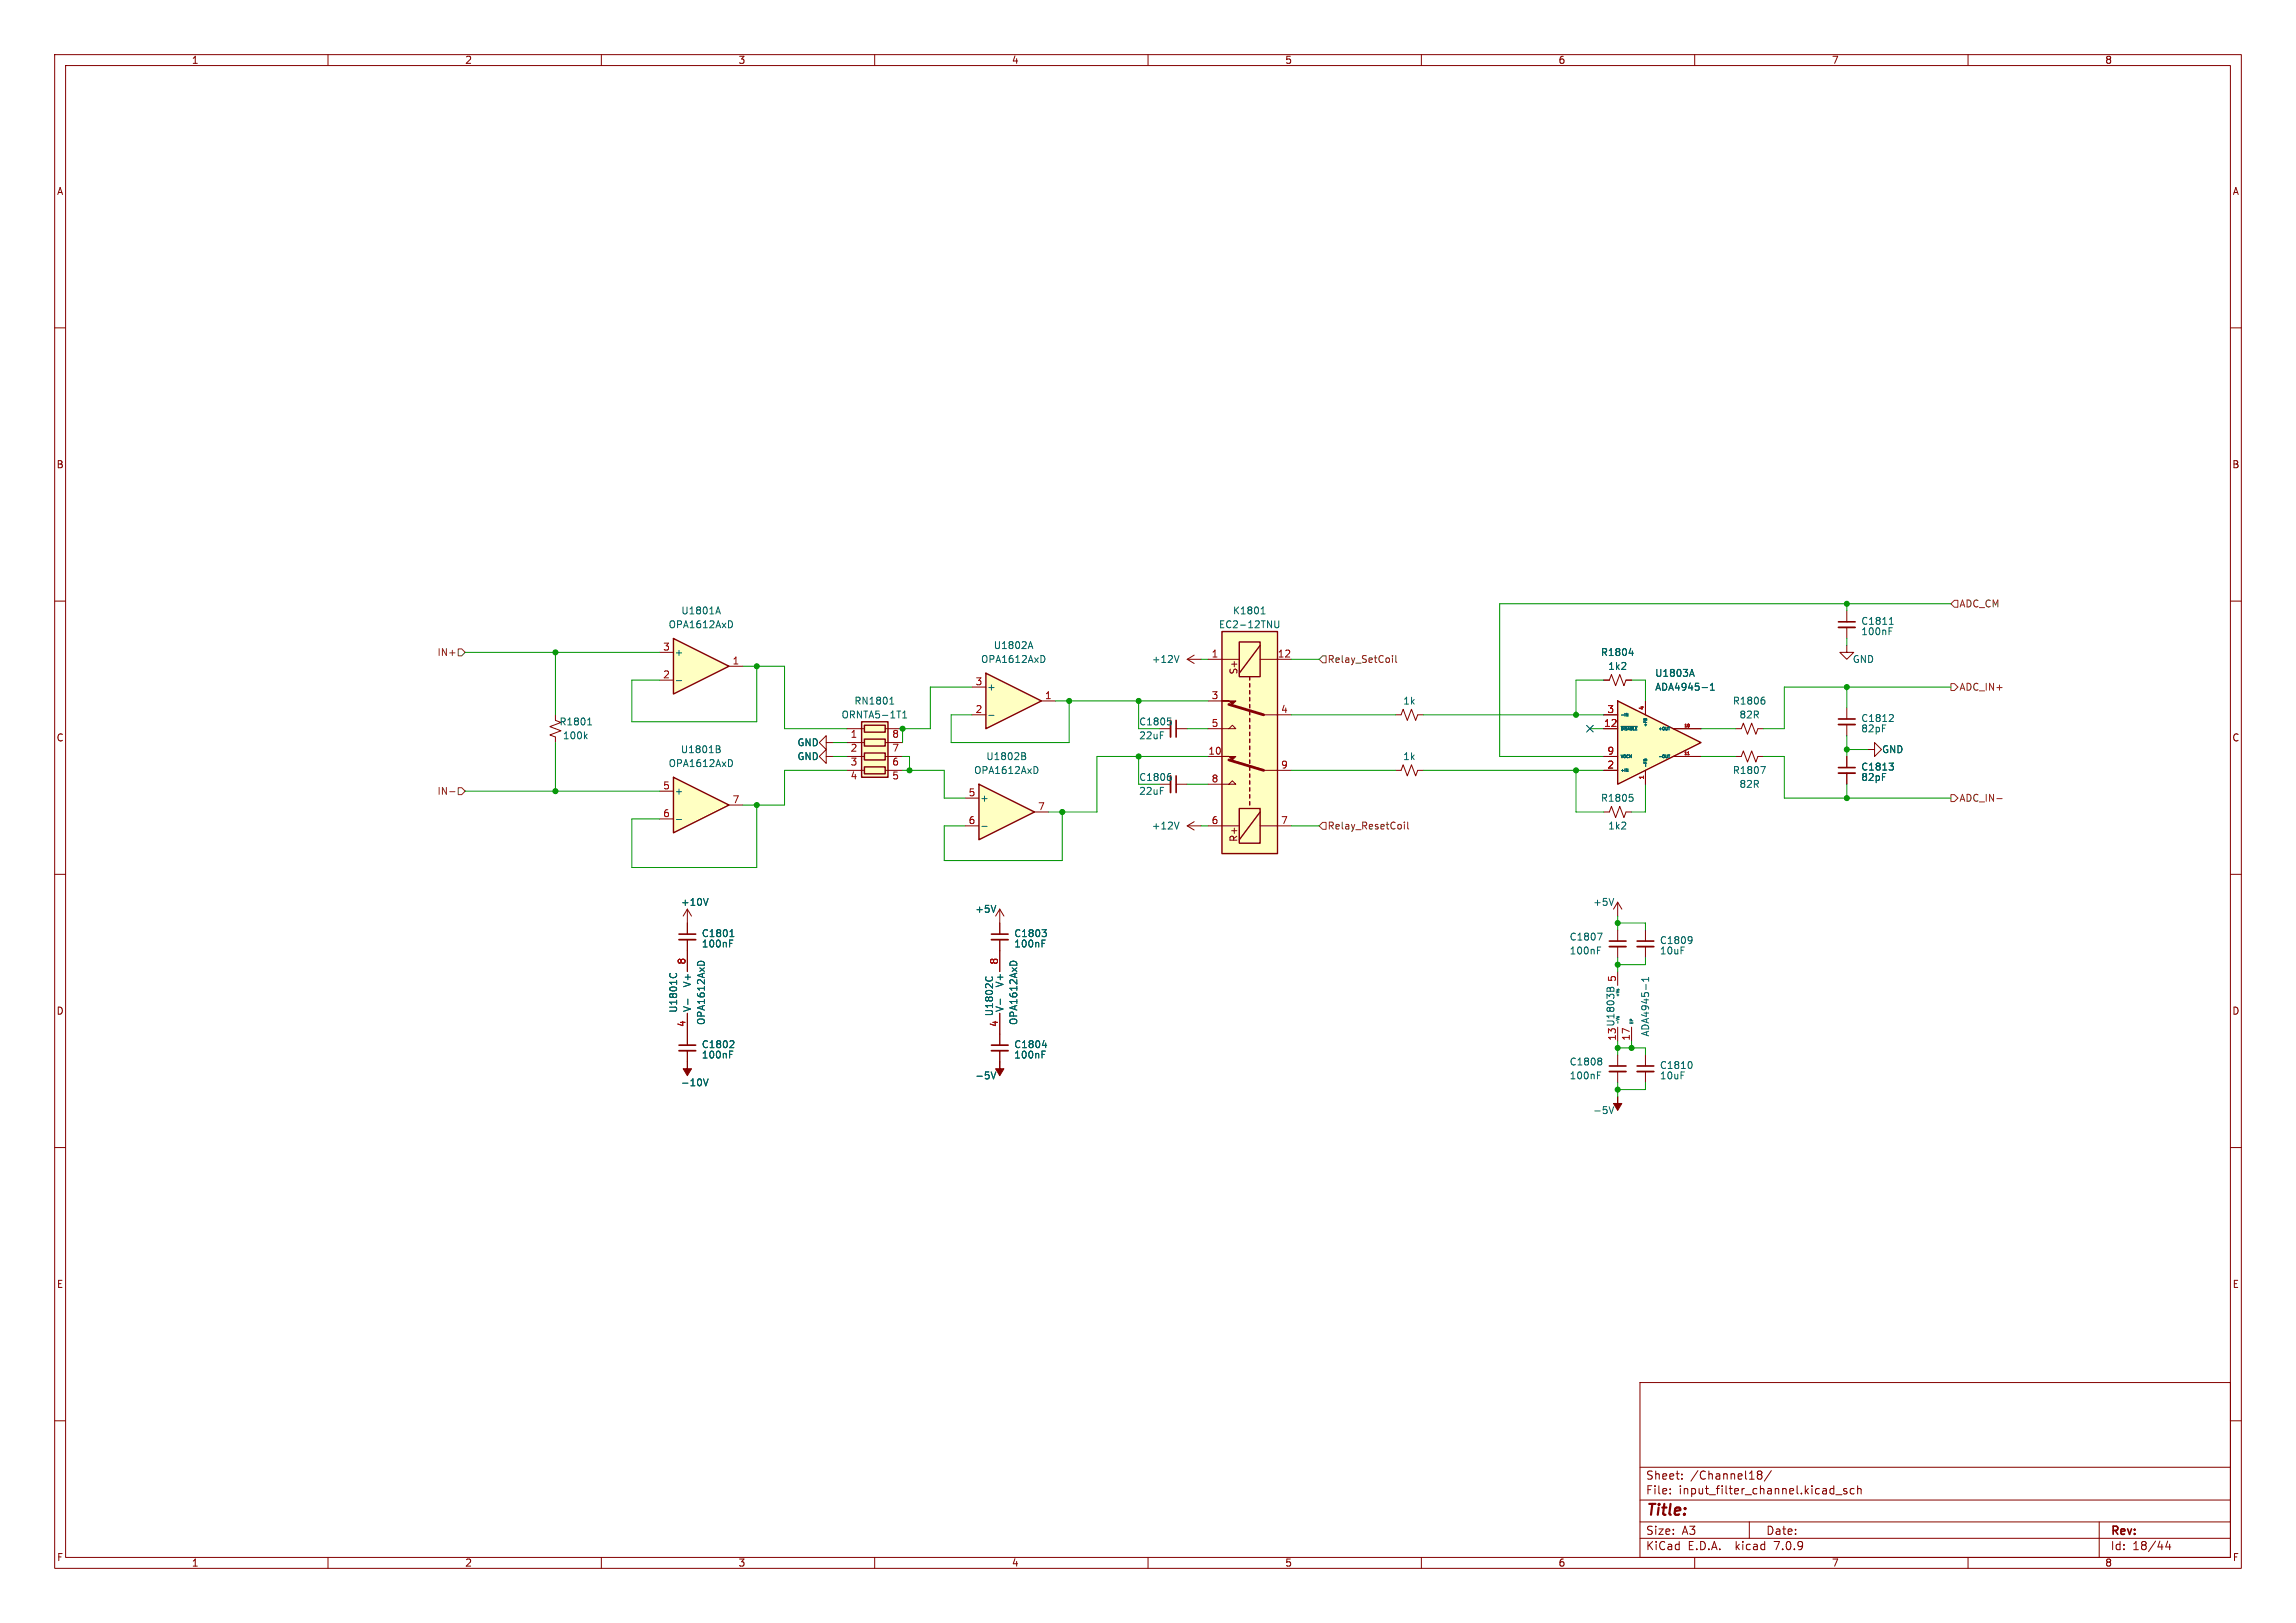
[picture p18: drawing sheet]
<svg xmlns="http://www.w3.org/2000/svg" width="420mm" height="297mm" viewBox="0 0 420 297" stroke-linecap="round" stroke-linejoin="round" font-family="sans-serif">
<defs><g id="words">
<text font-size="2.8" fill="#840000" x="301" y="277.9">Title:</text>
<g font-size="2.1" fill="#840000">
<text x="301" y="273.7">File:</text>
<text x="301" y="271">Sheet:</text>
<text x="307.1" y="273.7">input_filter_channel.kicad_sch</text>
<text x="309.2" y="271">/Channel18/</text>
<text x="301" y="281.1">Size:</text>
<text x="307.6" y="281.1">A3</text>
<text x="323" y="281.1">Date:</text>
<text x="386" y="281.3">Rev:</text>
<text x="301" y="283.9">KiCad</text>
<text x="308.7" y="283.9">E.D.A.</text>
<text x="317.6" y="283.9">kicad</text>
<text x="324.8" y="283.9">7.0.9</text>
<text x="386" y="283.9">Id:</text>
<text x="390.1" y="283.9">18/44</text>
</g>
<g font-size="1.8" fill="#840000">
<text x="35" y="11.9">1</text>
<text x="85" y="11.9">2</text>
<text x="135" y="11.9">3</text>
<text x="185" y="11.9">4</text>
<text x="235" y="11.9">5</text>
<text x="285" y="11.9">6</text>
<text x="335" y="11.9">7</text>
<text x="385" y="11.9">8</text>
<text x="10.3" y="35.9">A</text>
<text x="408.3" y="35.9">A</text>
<text x="10.3" y="85.9">B</text>
<text x="408.2" y="85.9">B</text>
<text x="226.6" y="123.5" transform="rotate(-90 226.6 123.5)">S+</text>
<text x="10.3" y="135.9">C</text>
<text x="408.2" y="135.9">C</text>
<text x="226.6" y="154.2" transform="rotate(-90 226.6 154.2)">R+</text>
<text x="10.3" y="185.9">D</text>
<text x="408.2" y="185.9">D</text>
<text x="10.3" y="235.9">E</text>
<text x="408.3" y="235.9">E</text>
<text x="10.3" y="285.9">F</text>
<text x="35" y="286.9">1</text>
<text x="85" y="286.9">2</text>
<text x="135" y="286.9">3</text>
<text x="185" y="286.9">4</text>
<text x="235" y="286.9">5</text>
<text x="285" y="286.9">6</text>
<text x="335" y="286.9">7</text>
<text x="385" y="286.9">8</text>
<text x="408.3" y="285.9">F</text>
</g>
<g font-size="1.8" fill="#006464">
<text x="124.5" y="112.6">U1801A</text>
<text x="225.4" y="112.6">K1801</text>
<text x="122.2" y="115.2">OPA1612AxD</text>
<text x="181.7" y="119">U1802A</text>
<text x="222.9" y="115.2">EC2-12TNU</text>
<text x="340.4" y="114.5">C1811</text>
<text x="340.4" y="116.4">100nF</text>
<text x="123.3" y="120.2">+</text>
<text x="179.4" y="121.5">OPA1612AxD</text>
<text x="210.6" y="121.5">+12V</text>
<text x="292.8" y="120.2">R1804</text>
<text x="294.1" y="122.8">1k2</text>
<text x="302.7" y="124.1">U1803A</text>
<text x="338.8" y="121.5">GND</text>
<text x="153.8" y="131.7">ORNTA5-1T1</text>
<text x="156.2" y="129.1">RN1801</text>
<text x="180.5" y="126.6">+</text>
<text x="256.6" y="129.1">1k</text>
<text x="302.7" y="126.6">ADA4945-1</text>
<text x="316.9" y="129.1">R1806</text>
<text x="318.1" y="131.7">82R</text>
<text x="102.3" y="132.9">R1801</text>
<text x="102.9" y="135.5">100k</text>
<text x="145.8" y="136.8">GND</text>
<text x="208.3" y="132.9">C1805</text>
<text x="208.3" y="135.5">22uF</text>
<text x="340.4" y="132.3">C1812</text>
<text x="340.4" y="134.2">82pF</text>
<text x="122.2" y="140.6">OPA1612AxD</text>
<text x="124.4" y="138">U1801B</text>
<text x="145.8" y="139.3">GND</text>
<text x="178.1" y="141.8">OPA1612AxD</text>
<text x="180.3" y="139.3">U1802B</text>
<text x="208.3" y="143.1">C1806</text>
<text x="256.6" y="139.3">1k</text>
<text x="316.9" y="141.8">R1807</text>
<text x="340.4" y="141.2">C1813</text>
<text x="340.4" y="143.1">82pF</text>
<text x="344.2" y="138">GND</text>
<text x="123.3" y="145.6">+</text>
<text x="179.2" y="146.9">+</text>
<text x="208.3" y="145.6">22uF</text>
<text x="292.8" y="146.9">R1805</text>
<text x="318.1" y="144.4">82R</text>
<text x="210.6" y="152">+12V</text>
<text x="294.1" y="152">1k2</text>
<text x="124.5" y="166">+10V</text>
<text x="178.3" y="167.2">+5V</text>
<text x="291.3" y="166">+5V</text>
<text x="128.3" y="173.6">100nF</text>
<text x="128.3" y="171.7">C1801</text>
<text x="185.4" y="173.6">100nF</text>
<text x="185.4" y="171.7">C1803</text>
<text x="287" y="172.3">C1807</text>
<text x="303.5" y="173">C1809</text>
<text x="287" y="174.9">100nF</text>
<text x="303.5" y="174.9">10uF</text>
<text x="124.1" y="185.4" transform="rotate(-90 124.1 185.4)">U1801C</text>
<text x="126.6" y="185.3" transform="rotate(-90 126.6 185.3)">V-</text>
<text x="126.6" y="180.8" transform="rotate(-90 126.6 180.8)">V+</text>
<text x="183.7" y="185.3" transform="rotate(-90 183.7 185.3)">V-</text>
<text x="183.7" y="180.8" transform="rotate(-90 183.7 180.8)">V+</text>
<text x="129.1" y="187.7" transform="rotate(-90 129.1 187.7)">OPA1612AxD</text>
<text x="181.8" y="186.1" transform="rotate(-90 181.8 186.1)">U1802C</text>
<text x="186.3" y="187.7" transform="rotate(-90 186.3 187.7)">OPA1612AxD</text>
<text x="295.7" y="190.5" transform="rotate(-90 295.7 190.5)">13 U1803B</text>
<text x="301.9" y="189.8" transform="rotate(-90 301.9 189.8)">ADA4945-1</text>
<text x="128.3" y="193.9">100nF</text>
<text x="128.3" y="192">C1802</text>
<text x="178.3" y="197.7">-5V</text>
<text x="185.4" y="193.9">100nF</text>
<text x="185.4" y="192">C1804</text>
<text x="287" y="195.2">C1808</text>
<text x="287" y="197.7">100nF</text>
<text x="303.5" y="195.8">C1810</text>
<text x="303.5" y="197.7">10uF</text>
<text x="124.5" y="199">-10V</text>
<text x="291.3" y="204.1">-5V</text>
</g>
<g font-size="1.8" fill="#725600">
<text x="358.3" y="111.4">ADC_CM</text>
<text x="79.9" y="120.2">IN+</text>
<text x="242.8" y="121.5">Relay_SetCoil</text>
<text x="358.3" y="126.6">ADC_IN+</text>
<text x="79.9" y="145.6">IN-</text>
<text x="358.3" y="146.9">ADC_IN-</text>
<text x="242.8" y="152">Relay_ResetCoil</text>
</g>
<g font-size="1.8" fill="#a90000">
<text x="121.2" y="119.1">3</text>
<text x="121.2" y="124.2">2</text>
<text x="133.9" y="121.7">1</text>
<text x="178.4" y="125.5">3</text>
<text x="221.5" y="120.4">1</text>
<text x="233.6" y="120.4">12</text>
<text x="178.4" y="130.6">2</text>
<text x="191.1" y="128">1</text>
<text x="221.5" y="128">3</text>
<text x="234.2" y="130.6">4</text>
<text x="293.9" y="130.6">3</text>
<text x="155.5" y="135.3">1</text>
<text x="155.5" y="137.9">2</text>
<text x="163.1" y="137.9">7</text>
<text x="163.1" y="135.3">8</text>
<text x="221.5" y="133.1">5</text>
<text x="293.3" y="133.1">12</text>
<text x="155.5" y="140.4">3</text>
<text x="155.5" y="143">4</text>
<text x="163.1" y="143">5</text>
<text x="163.1" y="140.4">6</text>
<text x="220.9" y="138.2">10</text>
<text x="221.5" y="143.3">8</text>
<text x="234.2" y="140.7">9</text>
<text x="293.9" y="140.7">2</text>
<text x="293.9" y="138.2">9</text>
<text x="121.2" y="144.5">5</text>
<text x="121.2" y="149.6">6</text>
<text x="133.9" y="147.1">7</text>
<text x="177.1" y="145.8">5</text>
<text x="189.8" y="148.3">7</text>
<text x="177.1" y="150.9">6</text>
<text x="221.5" y="150.9">6</text>
<text x="234.2" y="150.9">7</text>
<text x="125.5" y="176.6" transform="rotate(-90 125.5 176.6)">8</text>
<text x="182.6" y="176.6" transform="rotate(-90 182.6 176.6)">8</text>
<text x="295.7" y="179.8" transform="rotate(-90 295.7 179.8)">5</text>
<text x="125.5" y="188" transform="rotate(-90 125.5 188)">4</text>
<text x="182.6" y="188" transform="rotate(-90 182.6 188)">4</text>
<text x="298.2" y="190.5" transform="rotate(-90 298.2 190.5)">17</text>
</g>
<g font-size="1.1" fill="#a90000">
<text x="300.7" y="130.1" transform="rotate(-90 300.7 130.1)">4</text>
<text x="300.7" y="142.8" transform="rotate(-90 300.7 142.8)">1</text>
</g>
<g font-size=".7" fill="#006464">
<text x="296.4" y="131.2">-IN</text>
<text x="296.4" y="133.8">~{DISABLE}</text>
<text x="301.4" y="133.1" transform="rotate(-90 301.4 133.1)">+FB</text>
<text x="303.3" y="133.8">+OUT</text>
<text x="296.4" y="141.4">+IN</text>
<text x="296.4" y="138.8">VOCM</text>
<text x="301.4" y="140.5" transform="rotate(-90 301.4 140.5)">-FB</text>
<text x="303.3" y="138.8">-OUT</text>
<text x="296.3" y="182.5" transform="rotate(-90 296.3 182.5)">+Vs</text>
<text x="296.3" y="187.5" transform="rotate(-90 296.3 187.5)">-Vs</text>
<text x="298.9" y="187.5" transform="rotate(-90 298.9 187.5)">EP</text>
</g>
<g font-size=".7" fill="#a90000">
<text x="308" y="133.1">10</text>
<text x="308" y="138.2">11</text>
</g>
</g></defs>
<g fill="none" stroke="#840000" stroke-width=".18">
<path d="M10 10h400v277h-400zM12 12h396v273h-396zM60 10v2M110 10v2M160 10v2M210 10v2M260 10v2M310 10v2M360 10v2M10 60h2M408 60h2M10 110h2"/>
<path d="M408 110h2M154.9 133.4h3.2M154.9 135.9h3.2M154.9 138.4h3.2M161.9 133.4h3.2M161.9 135.9h3.2M161.9 138.4h3.2M10 160h2M154.9 141h3.2M161.9 141h3.2M408 160h2M295.9 170.2v2"/>
<path d="M295.9 173.2v2.1M10 210h2M408 210h2M10 260h2M300 253h108v32h-108zM408 260h2M300 278.5h108M300 274.5h108M300 268.5h108M305.5 273.2v.2M305.5 272.5v.1M307.7 270.5v.2"/>
<path d="M307.7 269.8v.1M320 278.5v3M321.7 269.8l-.3-.3 .3-.3h.3l.3 .3-.3 .3M321.7 269.8l-.3 .3 .1 .4 .2 .2h.3l.3-.3-.1-.4-.2-.2M321.7 269.8h.3M324 269.1l-1.3 1.9M335.8 273.5h1.1M337.8 272.5l-.4-.1-.2 .2 .1 .2 .5 .2v.3h-.6M339.2 272.5l-.5-.1-.3 .3v.4l.2 .2h.6M339.8 272.5l.2-.1 .4 .1v.9M339.8 271.9v1.5M384 278.5v6.5"/>
<path d="M60 285v2M110 285v2M160 285v2M210 285v2M260 285v2M300 281.5h108M310 285v2M360 285v2M396.5 282l-.3 1.1h.9M396.9 282.6v1"/>
</g>
<path d="M294.4 173.2h3" fill="none" stroke="#840000" stroke-width=".33"/>
<path d="M294.4 172.2h3" fill="none" stroke="#840000" stroke-width=".3"/>
<path d="M162.8 128.8h.7M162.9 127.9l.2-.3v1.2M165.1 131.4h.8M165.1 130.5l.4-.4v1.3M292.2 170.8h.9l-.6 1.2M292.2 173.9h.4M292.2 173.3h.6" fill="none" stroke="#006464" stroke-width=".18"/>
<path d="M157.6 132.1h4.8v10.1h-4.8z" fill="#ffffc2" stroke="#ffffc2" stroke-width=".18"/>
<path d="M157.6 132.1h4.8v10.1h-4.8zM158.1 132.7h3.8v1.3h-3.8zM158.1 135.3h3.8v1.2h-3.8zM158.1 137.8h3.8v1.3h-3.8zM158.1 140.3h3.8v1.3h-3.8z" fill="none" stroke="#840000" stroke-width=".25"/>
<path d="M179.1 143.5l10.1 5.1-10.1 5.1z" fill="#ffffc2"/>
<g fill="none" stroke="#840000" stroke-width=".25">
<path d="M223.5 115.6h10.2v40.6h-10.2zM226.7 117.5h3.8v6.3h-3.8zM230.5 118.1l-3.8 5.1M228.6 123.8v.7M228.6 125.1v.6M228.6 126.4v.6M228.6 127.6v.7M228.6 128.9v.6M228.6 130.2v.6M228.6 131.4v.7M228.6 132.7v.7M228.6 134v.6"/>
<path d="M228.6 135.3v.6M228.6 136.5v.7M228.6 137.8v.6M228.6 139.1v.6M179.1 143.5l10.1 5.1-10.1 5.1zM226.7 148h3.8v6.3h-3.8zM228.6 140.3v.7M228.6 141.6v.6M228.6 142.9v.6M228.6 144.1v.7M228.6 145.4v.7M228.6 146.7v.6"/>
<path d="M230.5 148.6l-3.8 5.1"/>
</g>
<g fill="none" stroke="#840000" stroke-width=".18">
<path d="M337.8 118.1v1.3h1.3l-1.3 1.3-1.3-1.3h1.3M212.1 133.4h2M215.1 133.4h2.1M221 133.4h5.1l-.7-.7-.6 .7M221 120.7h5.7M221 138.4h2.5M221 128.3h2.5M230.5 120.7h5.7M231.1 130.8h5.1M255.3 130.8h1l.4-1 .7 2 .8-2 .8 2 .3-1h1M341.6 137.2h1.3v-1.3l1.3 1.3-1.3 1.2v-1.2M176.5 146.1h2.6"/>
<path d="M176.5 151.1h2.6M189.2 148.6h2.6M212.1 143.5h2M215.1 143.5h2.1M217.2 151.1h2.5M217.2 151.1l1.2 .8M218.4 150.4l-1.2 .7M221 143.5h5.1l-.7-.6-.6 .6M221 151.1h5.7M230.5 151.1h5.7M231.1 141h5.1M255.3 141h1l.4-1 .7 2 .8-2 .8 2 .3-1h1"/>
<path d="M182.9 166.4l-.8 1.2M182.9 166.4v2.5M182.9 174v3.8M182.9 166.4l.7 1.2M182.9 185.4v5.9M182.9 192.3v2M295.9 193v2.1M295.9 196.1v2"/>
</g>
<g fill="none" stroke="#006464" stroke-width=".18">
<path d="M230.7 112.3h.7M230.8 111.4l.2-.3v1.2M233.2 113.6v1l.2 .3 .4-.1 .1-.2v-1M186.9 137.7l.6 .2 .1 .2-.3 .2M186.9 138.3h.4M187.3 138.3l.3 .3v.3l-.7 .1M213.6 131.4h.6M214 131.9l.3 .2v.3l-.3 .3M179.6 151.2h1M189.6 140.3l.3 .5-.3 .7M213.9 141.5h.2M214 142l.3 .3v.3l-.3 .2"/>
<path d="M215.7 150.4l-.5 1.3M180.4 178.8l-.1 .3M181.4 178.8l.2 .3M182.2 165.7l-.5 1.2M184.8 176.1l.5-.2 .6 .2M183 182.8v1M190.6 193h.4M190.6 192.3h.6M190.7 191.3h.8M191.3 190.9v.8M292.2 196.8h.4M292.2 196.2h.6"/>
<path d="M292.8 193.6l.2 .3-.2 .3 .2 .2v.2l-.2 .3M294.3 202.5l.5 1.3 .4-1.3"/>
</g>
<path d="M214.1 131.8v3.1M214.1 142v3M181.4 192.3h3M294.4 196.1h3" fill="none" stroke="#840000" stroke-width=".33"/>
<path d="M215.1 131.8v3.1M215.1 142v3M181.4 191.3h3M294.4 195.1h3" fill="none" stroke="#840000" stroke-width=".3"/>
<g fill="#840000" stroke="#840000" stroke-width=".18">
<path d="M295.9 200.7v1.2h.8l-.8 1.3-.8-1.3h.8z"/>
<path d="M223.5 128.3h2.6l-.7 .6-.6-.6z"/>
<path d="M223.5 138.4h2.6l-.7 .7-.6-.7z"/>
</g>
<path d="M223.5 115.6h10.2v40.6h-10.2z" fill="#ffffc2" stroke="#ffffc2" stroke-width=".18"/>
<path d="M224.8 128.9l6.3 1.9M224.8 139.1l6.3 1.9" fill="none" stroke="#840000" stroke-width=".51"/>
<path d="M180.3 123.2l10.2 5.1-10.2 5.1z" fill="#ffffc2"/>
<path d="M180.3 123.2l10.2 5.1-10.2 5.1z" fill="none" stroke="#840000" stroke-width=".25"/>
<g fill="none" stroke="#840000" stroke-width=".18">
<path d="M218.4 119.9l-1.2 .8M337.8 111.8v2M337.8 114.8v2M177.8 130.8h2.5M177.8 125.7h2.5M190.5 128.3h2.5M217.2 120.7l1.2 .7M217.2 120.7h2.5M182.9 168.9v2M182.9 172v2M295.9 165.1l-.8 1.3M295.9 165.1v2.5"/>
<path d="M295.9 165.1l.8 1.3M301 193v2.1M301 196.1v2"/>
</g>
<g fill="none" stroke="#006464" stroke-width=".18">
<path d="M188.2 118.3h.6M188.5 117.4l.4 1.3M215.7 120l-.5 1.2M345.6 115.5h.4M345.6 114.9h.6M345.6 114.3h.7M345.7 113.3l.3-.3v1.3M180.9 130.9h.9M190.9 120l.2 .5-.2 .7M190.6 170.1h.8l-.4 .5M190.6 172.6h.4M190.6 172h.6"/>
<path d="M191.2 170.6l.2 .3v.3l-.2 .2M295.2 164.4l-.4 1.3M181.3 196.2l.4 1.2 .5-1.2M309.2 194.3a.79 .79 0 0 1 0 1.2"/>
</g>
<path d="M182.9 194.3v1.3h.7l-.7 1.3-.8-1.3h.8z" fill="#840000" stroke="#840000" stroke-width=".18"/>
<path d="M336.3 114.8h3M181.4 172h3M299.5 196.1h3" fill="none" stroke="#840000" stroke-width=".33"/>
<path d="M336.3 113.8h3M181.4 170.9h3M299.5 195.1h3" fill="none" stroke="#840000" stroke-width=".3"/>
<path d="M295.9 128.3l15.2 7.6-15.2 7.6z" fill="#ffffc2"/>
<path d="M295.9 128.3l15.2 7.6-15.2 7.6z" fill="none" stroke="#840000" stroke-width=".25"/>
<g fill="none" stroke="#840000" stroke-width=".18">
<path d="M293.4 124.5h1l.4-1.1 .7 2.1 .8-2.1 .8 2.1 .3-1h1M293.4 133.4h2.5M293.4 138.4h2.5M293.4 130.8h2.5M301 128.3v2.5M306.1 133.4h5M306.1 138.4h5M293.4 148.6h1l.4-1 .7 2 .8-2 .8 2 .3-1h1M293.4 141h2.5M301 141v2.5M295.9 177.8v2.5M301 170.2v2"/>
<path d="M301 173.2v2.1M298.4 188v2.5"/>
</g>
<g fill="none" stroke="#006464" stroke-width=".18">
<path d="M298 119.5h.8M298.6 119.1v.9M296.5 132.9h3M297.5 130.5l.3 .5v-.5M300.9 139h-.2v.2M300.9 139h.1M301 139l.2-.1v.3M301 139v.2M301 131.5l-.3 .1M301 131.5h.1M301 131.5h.2M301.2 131.5h.1"/>
<path d="M301.2 131.5v.1M305.2 133.1h.2M305.2 138.2h.2M305.3 138.2v.5M309.2 123.4h.6M309.5 122.5l.4 1.3M311.4 125.8h.9M312.9 126.3h.7M312.9 125.4l.3-.4v1.3M297.5 140.7l.3 .5v-.5M298.1 145.4h.6M298.5 145.8l.2 .3v.3l-.2 .2"/>
<path d="M301.6 178.9v.7M301.6 179.2h-1.3l.4 .4M309.3 171.4l.2 .2a.94 .94 0 0 1-.2 1M309.5 171.9l-.2 .3M294.6 181l.2-.3h.3l.1 .7M294.6 181l-.3-.3-.2 .1-.2 .6M294.6 181v.4M296 181h.1M296.1 181h.1M301.1 180.1v1"/>
</g>
<path d="M308.7 138.1h.3" fill="none" stroke="#a90000" stroke-width=".18"/>
<path d="M299.5 173.2h3" fill="none" stroke="#840000" stroke-width=".33"/>
<path d="M299.5 172.2h3" fill="none" stroke="#840000" stroke-width=".3"/>
<path d="M123.2 116.8l10.1 5.1-10.1 5.1z" fill="#ffffc2"/>
<path d="M123.2 116.8l10.1 5.1-10.1 5.1z" fill="none" stroke="#840000" stroke-width=".25"/>
<path d="M120.6 119.4h2.6M120.6 124.5h2.6M133.3 121.9h2.6" fill="none" stroke="#840000" stroke-width=".18"/>
<path d="M131.1 112h.6M131.4 111.1l.4 1.2M133.7 113.7l.3 .5-.3 .6M123.7 124.6h1" fill="none" stroke="#006464" stroke-width=".18"/>
<path d="M123.2 142.2l10.1 5.1-10.1 5.1z" fill="#ffffc2"/>
<path d="M123.2 142.2l10.1 5.1-10.1 5.1z" fill="none" stroke="#840000" stroke-width=".25"/>
<g fill="none" stroke="#840000" stroke-width=".18">
<path d="M101.6 130.8v1l1 .4-2 .8 2 .7-2 .8 1 .4v1M151.1 135.9v-1.3l-1.2 1.3 1.2 1.3v-1.3h1.3M151.1 138.4v-1.2l-1.2 1.2 1.2 1.3v-1.3h1.3M293.4 138.4h2.5M293.4 133.4h2.5M293.4 130.8h2.5M293.4 124.5h1M297.4 124.5h1M301 128.3v2.5M306.1 138.4h5M306.1 133.4h5M317.5 138.4h1l.4-1 .8 2 .7-2 .8 2 .4-1h1"/>
<path d="M317.5 133.4h1l.4-1.1 .8 2.1 .7-2.1 .8 2.1 .4-1h1M337.8 129.5v2.1M337.8 132.6v2M337.8 138.4v2.1M120.6 144.8h2.6M120.6 149.9h2.6M133.3 147.3h2.6M293.4 141h2.5M301 141v2.5M337.8 141.5v2M125.7 166.4v4.5M125.7 172v5.8"/>
<path d="M125.7 166.4l-.7 1.2M125.7 166.4l.8 1.2M182.9 168.9v2M182.9 172v5.8M125.7 185.4v5.9M125.7 192.3v2M182.9 185.4v5.9M182.9 192.3v2"/>
</g>
<g fill="none" stroke="#006464" stroke-width=".18">
<path d="M298 119.5h.8M298.6 119.1v.9M107 134.7l.4 .5M107.4 134.4l-.5 .4M107.5 132.7h.7M107.6 131.7l.3-.3v1.3M131 136.5l.6 .1 .1 .2-.3 .3M131 137.1h.4M131.4 137.1l.3 .2v.3l-.7 .1M133.7 139.1l.3 .5-.3 .6M296.5 132.9h3M297.5 130.5l.3 .5v-.5"/>
<path d="M300.9 139h-.2v.2M300.9 139h.1M301 139l.2-.1v.3M301 139v.2M301 131.5l-.3 .1M301 131.5h.1M301 131.5h.2M301.2 131.5h.1M301.2 131.5v.1M305.2 133.1h.2M305.2 138.2h.2M305.3 138.2v.5"/>
<path d="M309.2 123.4h.6M309.5 122.5l.4 1.3M311.4 125.8h.9M312.9 126.3h.7M312.9 125.4l.3-.4v1.3M322.5 127.6h.2M322.6 128.1l.3 .2v.3l-.3 .2M345.6 139.7h.7l-.4 .4M346.1 130.8l.2 .2v.3l-.7 .7h.7M123.7 150h1M297.5 140.7l.3 .5v-.5M322.1 140.3h.8l-.5 1.2"/>
<path d="M346.1 140.1l.2 .3v.3l-.2 .2M122.6 178.1l-.1 .4M123.6 178.1l.2 .4M127.6 176.1l.5-.2 .7 .2M129.5 164.4l-.4 1.3M133.5 172.6h.4M133.5 172h.6M133.5 171.4h.7M133.6 170.4l.3-.3v1.3M180.4 178.8l-.1 .3M181.4 178.8l.2 .3M182.2 165.7l-.5 1.2"/>
<path d="M184.8 176.1l.5-.2 .6 .2M190.6 172.6h.4M190.6 172h.6M190.6 170.1h.8l-.4 .5M191.2 170.6l.2 .3v.3l-.2 .2M125.8 182.8v1M128.7 197.4l.4 1.3 .4-1.3M133.5 193h.4M133.5 192.3h.6M134 190.5l.2 .2v.3l-.7 .7h.7M181.3 196.2l.4 1.2 .5-1.2M183 182.8v1"/>
<path d="M190.6 193h.4M190.6 192.3h.6M190.7 191.3h.8M191.3 190.9v.8"/>
</g>
<path d="M336.3 132.6h3M336.3 141.5h3M124.2 172h3.1M124.2 192.3h3.1" fill="none" stroke="#840000" stroke-width=".33"/>
<path d="M336.3 131.6h3M336.3 140.5h3M124.2 170.9h3.1M124.2 191.3h3.1" fill="none" stroke="#840000" stroke-width=".3"/>
<path d="M125.7 194.3v1.3h.8l-.8 1.3-.7-1.3h.7z" fill="#840000" stroke="#840000" stroke-width=".18"/>
<g fill="none" stroke="#725600" stroke-width=".18">
<path d="M83.8 118.7h.7l.6 .7-.6 .6h-.7zM254.7 120v.1M255.3 120v1l.2 .2M357.5 109.9h.6v1.2h-.6l-.6-.6zM241.9 120h.7v1.3h-.7l-.6-.6zM254.7 120.4v.8M356.9 125.1h.6l.6 .6-.6 .7h-.6zM82.3 144.9h.9M83.8 144.1h.7l.6 .7-.6 .6h-.7zM241.9 150.5h.7v1.3h-.7l-.6-.7zM256.9 150.4v.2M256.9 150.9v.8"/>
<path d="M257.5 150.4v1.1l.2 .2M356.9 145.4h.6l.6 .7-.6 .6h-.6zM365.3 146.1h.9"/>
</g>
<g fill="none" stroke="#009600" stroke-width=".18">
<path d="M85.1 119.4h35.5M101.6 119.4v11.4M337.8 110.5v1.3M337.8 116.8v1.3M356.9 110.5h-82.6v27.9h19.1M101.6 135.9v8.9M135.9 121.9h7.6v11.5h11.4M138.4 121.9v10.2h-22.8v-7.6h5M152.4 138.4h2.5M152.4 135.9h2.5M165.1 138.4h1.3v2.6M177.8 125.7h-7.6v7.7h-5.1v2.5"/>
<path d="M193 128.3h28M195.6 128.3v7.6h-21.6v-5.1h3.8M208.3 128.3v5.1h3.8M208.3 138.4v5.1h3.8M217.2 133.4h3.8M219.7 120.7h1.3M221 138.4h-20.3v10.2h-8.9M236.2 130.8h19.1M236.2 120.7h5.1M260.3 130.8h33.1M290.8 133.4h2.6M293.4 124.5h-5.1v6.3"/>
<path d="M298.4 124.5h2.6v3.8M311.1 138.4h6.4M311.1 133.4h6.4M322.6 138.4h3.8v7.7h30.5M337.8 125.7v3.8M337.8 134.6v3.8M337.8 137.2h3.8M356.9 125.7h-30.5v7.7h-3.8M85.1 144.8h35.5M138.4 147.3v11.5h-22.8v-8.9h5M154.9 141h-11.4v6.3h-7.6M165.1 141h7.6v5.1h3.8"/>
<path d="M194.3 148.6v8.9h-21.6v-6.4h3.8M217.2 143.5h3.8M219.7 151.1h1.3M236.2 151.1h5.1M236.2 141h19.1M260.3 141h33.1M288.3 141v7.6h5.1M301 143.5v5.1h-2.6M337.8 143.5v2.6M295.9 168.9h5.1v1.3M295.9 167.6v2.6M295.9 175.3v2.5"/>
<path d="M301 175.3v1.2h-5.1M295.9 191.8h5.1v1.2M295.9 190.5v2.5M295.9 198.1v2.6M298.4 190.5v1.3M301 198.1v1.3h-5.1"/>
</g>
<path d="M290.2 132.7l1.2 1.3M291.4 132.7l-1.2 1.3" fill="none" stroke="#000084" stroke-width=".18"/>
<path d="M308.7 138.1h.3" fill="none" stroke="#a90000" stroke-width=".18"/>
<g fill="#009600" stroke="#009600" stroke-width=".18">
<circle cx="208.3" cy="138.4" r=".46"/>
<circle cx="295.9" cy="199.4" r=".46"/>
<circle cx="288.3" cy="130.8" r=".46"/>
<circle cx="298.4" cy="191.8" r=".46"/>
<circle cx="295.9" cy="191.8" r=".46"/>
<circle cx="208.3" cy="128.3" r=".46"/>
<circle cx="194.3" cy="148.6" r=".46"/>
<circle cx="195.6" cy="128.3" r=".46"/>
<circle cx="166.4" cy="141" r=".46"/>
<circle cx="165.1" cy="133.4" r=".46"/>
<circle cx="295.9" cy="168.9" r=".46"/>
<circle cx="337.8" cy="110.5" r=".46"/>
<circle cx="288.3" cy="141" r=".46"/>
<circle cx="295.9" cy="176.5" r=".46"/>
<circle cx="101.6" cy="144.8" r=".46"/>
<circle cx="138.4" cy="121.9" r=".46"/>
<circle cx="101.6" cy="119.4" r=".46"/>
<circle cx="138.4" cy="147.3" r=".46"/>
<circle cx="337.8" cy="137.2" r=".46"/>
<circle cx="337.8" cy="125.7" r=".46"/>
<circle cx="337.8" cy="146.1" r=".46"/>
</g>
<use href="#words"/>
</svg>
